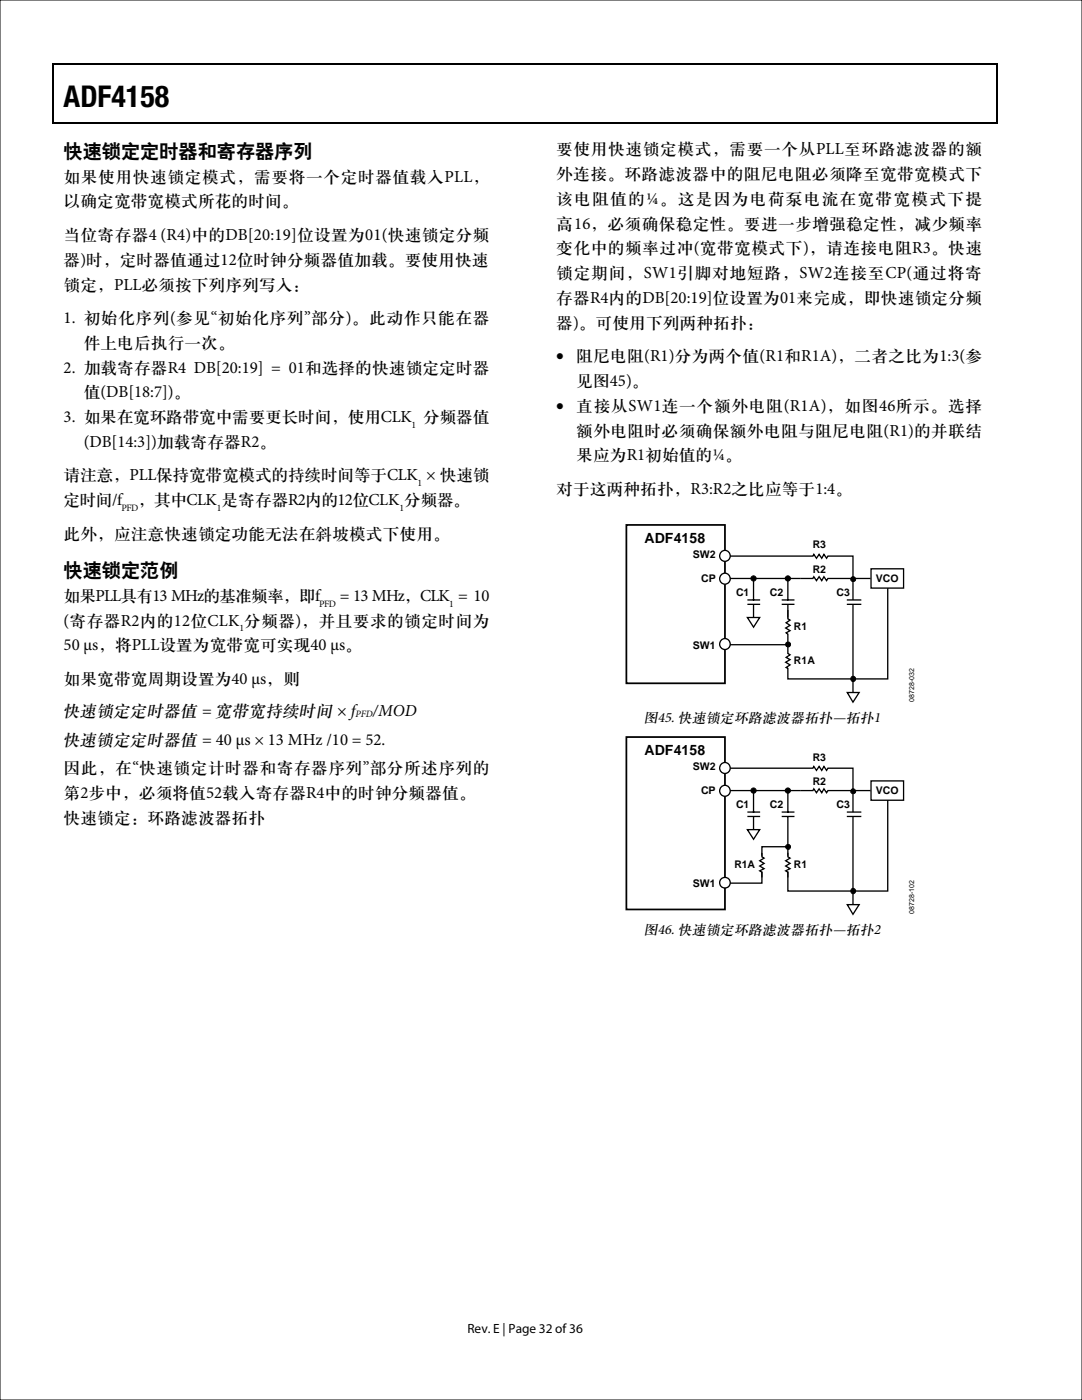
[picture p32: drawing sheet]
<svg xmlns="http://www.w3.org/2000/svg" width="216mm" height="279mm" viewBox="0 0 216 279" stroke-linecap="round" stroke-linejoin="round" font-family="sans-serif">
<defs><g id="words">
<text font-size="6" x="12.7" y="21.3">ADF4158</text>
<g font-size="3.9" fill="#070001">
<text x="12.7" y="31.3">快速锁定定时器和寄存器序列</text>
<text x="12.7" y="115">快速锁定范例</text>
</g>
<g font-size="3.4" fill="#070001">
<text x="111" y="30.8">要使用快速锁定模式，需要一个从PLL至环路滤波器的额</text>
<text x="111" y="35.8">外连接。环路滤波器中的阻尼电阻必须降至宽带宽模式下</text>
<text x="12.7" y="36.3">如果使用快速锁定模式，需要将一个定时器值载入PLL，</text>
<text x="12.7" y="41.2">以确定宽带宽模式所花的时间。</text>
<text x="111" y="40.7">该电阻值的¼。这是因为电荷泵电流在宽带宽模式下提</text>
<text x="12.7" y="47.9">当位寄存器4 (R4)中的DB[20:19]位设置为01(快速锁定分频</text>
<text x="111" y="45.6">高16，必须确保稳定性。要进一步增强稳定性，减少频率</text>
<text x="12.7" y="52.8">器)时，定时器值通过12位时钟分频器值加载。要使用快速</text>
<text x="111" y="50.6">变化中的频率过冲(宽带宽模式下)，请连接电阻R3。快速</text>
<text x="12.7" y="57.8">锁定，PLL必须按下列序列写入：</text>
<text x="111" y="55.5">锁定期间，SW1引脚对地短路，SW2连接至CP(通过将寄</text>
<text x="12.7" y="64.5">1. 初始化序列(参见“初始化序列”部分)。此动作只能在器</text>
<text x="111" y="60.5">存器R4内的DB[20:19]位设置为01来完成，即快速锁定分频</text>
<text x="111" y="65.4">器)。可使用下列两种拓扑：</text>
<text x="16.7" y="69.4">件上电后执行一次。</text>
<text x="12.7" y="74.4">2. 加载寄存器R4 DB[20:19] = 01和选择的快速锁定定时器</text>
<text x="115" y="77">见图45)。</text>
<text x="115" y="72.1">阻尼电阻(R1)分为两个值(R1和R1A)，二者之比为1:3(参</text>
<text x="16.7" y="79.3">值(DB[18:7])。</text>
<text x="115" y="82">直接从SW1连一个额外电阻(R1A)，如图46所示。选择</text>
<text x="12.7" y="84.2">3. 如果在宽环路带宽中需要更长时间，使用CLK 分频器值</text>
<text x="16.7" y="89.2">(DB[14:3])加载寄存器R2。</text>
<text x="115" y="86.9">额外电阻时必须确保额外电阻与阻尼电阻(R1)的并联结</text>
<text x="12.7" y="95.9">请注意，PLL保持宽带宽模式的持续时间等于CLK × 快速锁</text>
<text x="115" y="91.9">果应为R1初始值的¼。</text>
<text x="12.7" y="100.8">定时间/f</text>
<text x="27.6" y="100.8">，其中CLK 是寄存器R2内的12位CLK 分频器。</text>
<text x="111" y="98.6">对于这两种拓扑，R3:R2之比应等于1:4。</text>
<text x="12.7" y="107.5">此外，应注意快速锁定功能无法在斜坡模式下使用。</text>
<text x="12.7" y="119.9">如果PLL具有13 MHz的基准频率，即f</text>
<text x="67.8" y="119.9">= 13 MHz，CLK = 10</text>
<text x="12.7" y="124.9">(寄存器R2内的12位CLK 分频器)，并且要求的锁定时间为</text>
<text x="12.7" y="129.8">50 μs，将PLL设置为宽带宽可实现40 μs。</text>
<text x="12.7" y="136.5">如果宽带宽周期设置为40 μs，则</text>
<text x="12.5" y="142.9">快速锁定定时器值 = 宽带宽持续时间 × f</text>
<text x="12.5" y="148.6">快速锁定定时器值 = 40 µs × 13 MHz /10 = 52.</text>
<text x="12.7" y="154.3">因此，在“快速锁定计时器和寄存器序列”部分所述序列的</text>
<text x="12.7" y="159.2">第2步中，必须将值52载入寄存器R4中的时钟分频器值。</text>
<text x="12.7" y="164.2">快速锁定：环路滤波器拓扑</text>
</g>
<g font-size="3.3">
<text x="111" y="72.1">•</text>
<text x="111" y="82">•</text>
<text x="74.4" y="142.9">/MOD</text>
</g>
<g font-size="2.9">
<text x="128.4" y="144.1">图45. 快速锁定环路滤波器拓扑—拓扑1</text>
<text x="128.4" y="186.4">图46. 快速锁定环路滤波器拓扑—拓扑2</text>
</g>
<g font-size="2.8">
<text x="128.6" y="108.4">ADF4158</text>
<text x="128.6" y="150.7">ADF4158</text>
</g>
<text font-size="2.7" x="93.3" y="266">Rev. E | Page 32 of 36</text>
<g font-size="2.1">
<text x="138.2" y="111.3">SW2</text>
<text x="162.2" y="109.5">R3</text>
<text x="139.9" y="116.2">CP</text>
<text x="146.9" y="118.9">C1</text>
<text x="153.6" y="118.9">C2</text>
<text x="162.2" y="114.4">R2</text>
<text x="166.9" y="118.9">C3</text>
<text x="174.8" y="116.2">VCO</text>
<text x="158.4" y="125.8">R1</text>
<text x="138.2" y="129.5">SW1</text>
<text x="158.4" y="132.6">R1A</text>
<text x="138.2" y="153.6">SW2</text>
<text x="162.2" y="151.8">R3</text>
<text x="139.9" y="158.5">CP</text>
<text x="146.9" y="161.2">C1</text>
<text x="153.6" y="161.2">C2</text>
<text x="162.2" y="156.7">R2</text>
<text x="166.9" y="161.2">C3</text>
<text x="174.8" y="158.5">VCO</text>
<text x="146.5" y="173.3">R1A</text>
<text x="158.4" y="173.3">R1</text>
<text x="138.2" y="177.1">SW1</text>
</g>
<g font-size="2" fill="#070001">
<text x="82.1" y="85.3">1</text>
<text x="24.2" y="101.9">PFD</text>
<text x="43.3" y="101.9">1</text>
<text x="79.7" y="101.9">1</text>
<text x="83.3" y="97">1</text>
<text x="47.8" y="126">1</text>
<text x="63.7" y="121">PFD</text>
<text x="89.6" y="121">1</text>
</g>
<text font-size="1.9" x="70.9" y="143.1">PFD</text>
<g font-size="1.4">
<text x="182.4" y="140.1" transform="rotate(-90 182.4 140.1)">08728-032</text>
<text x="182.4" y="182.4" transform="rotate(-90 182.4 182.4)">08728-102</text>
</g>
</g></defs>
<path d="M10.5 12.7h.3v1h-.3zM10.5 12.7h.3v.3h-.3zM133.3 12.7h.3v.3h-.3zM198.8 12.7h.2v1h-.2zM198.8 12.7h.2v.3h-.2zM10.5 24.4h.3v.2h-.3zM133.1 24.4h.2v.2h-.2zM198.8 24.4h.2v.2h-.2z" fill="#000"/>
<path d="M10.7 13.7v10.7M10.8 12.8h122.5M133.6 12.8h65.2M198.9 13.7v10.7M10.8 24.5h188" fill="none" stroke="#000" stroke-width=".25"/>
<path d="M125 104.8h19.7v31.6h-19.7z" fill="#fff"/>
<path d="M125 104.8h19.7v31.6h-19.7z" fill="none" stroke="#000" stroke-width=".35"/>
<g fill="#000">
<circle cx="150.4" cy="115.4" r=".52"/>
<circle cx="157.2" cy="128.6" r=".49"/>
</g>
<g fill="none" stroke="#000" stroke-width=".2">
<circle cx="150.4" cy="115.4" r=".52"/>
<circle cx="157.2" cy="128.6" r=".49"/>
</g>
<path d="M149.1 119.7h2.6M150.4 115.8v4M149.1 120.6h2.6M150.4 120.6v2.6" fill="none" stroke="#000" stroke-width=".26"/>
<path d="M149.1 123.2h2.5l-1.2 2z" fill="#fff"/>
<path d="M169 119.7h2.9M149.1 123.2h2.5l-1.2 2zM169 120.6h2.9M170.2 135.5v2.7" fill="none" stroke="#000" stroke-width=".26"/>
<g fill="#000">
<circle cx="170.2" cy="115.6" r=".49"/>
<circle cx="170.2" cy="135.5" r=".51"/>
</g>
<g fill="none" stroke="#000" stroke-width=".2">
<circle cx="170.2" cy="115.6" r=".49"/>
<circle cx="170.2" cy="135.5" r=".51"/>
</g>
<path d="M169.1 138.2h2.3l-1.2 1.9z" fill="#fff"/>
<path d="M156 119.7h2.5M157.2 115.8v4M156 120.6h2.5M157.2 120.6v2.6M169.1 138.2h2.3l-1.2 1.9z" fill="none" stroke="#000" stroke-width=".26"/>
<circle cx="157.2" cy="115.4" r=".52" fill="#000"/>
<circle cx="157.2" cy="115.4" r=".52" fill="none" stroke="#000" stroke-width=".2"/>
<path d="M162.4 110.8h3.1l-.1 .4h-3.2z" fill="#fff"/>
<path d="M144.4 111h17.8l.2-.4 .5 .8 .5-.8 .6 .8 .4-.8 .5 .8 .3-.4h5v8.7M170.2 120.6v14.8" fill="none" stroke="#000" stroke-width=".26"/>
<path d="M162.4 115.3h3.1l-.1 .4h-3.2z" fill="#fff"/>
<path d="M144.4 115.4h17.8l.2-.3 .5 .8 .5-.8 .6 .8 .4-.8 .5 .8 .3-.5h8.5M144.4 128.7h12.8" fill="none" stroke="#000" stroke-width=".26"/>
<path d="M157 123.2l.5 .2v3.2l-.5-.2z" fill="#fff"/>
<path d="M157.2 121.7v1.8l.4 .3-.7 .5 .7 .5-.8 .5 .8 .6-.7 .4 .3 .3v2" fill="none" stroke="#000" stroke-width=".26"/>
<path d="M157 130.2l.5 .1v3.1l-.5-.2z" fill="#fff"/>
<path d="M177.1 117.4v18.1h-19.9v-2.1l-.3-.2 .7-.5-.8-.5 .8-.6-.7-.4 .7-.5-.4-.3v-1.8" fill="none" stroke="#000" stroke-width=".26"/>
<circle cx="144.6" cy="110.9" r="1.07" fill="#fff"/>
<circle cx="144.6" cy="110.9" r="1.07" fill="none" stroke="#000" stroke-width=".26"/>
<circle cx="144.6" cy="128.5" r="1.07" fill="#fff"/>
<circle cx="144.6" cy="128.5" r="1.07" fill="none" stroke="#000" stroke-width=".26"/>
<circle cx="144.6" cy="115.5" r="1.07" fill="#fff"/>
<g fill="none" stroke="#000" stroke-width=".26">
<path d="M173.8 113.5h6.5v3.9h-6.5z"/>
<circle cx="144.6" cy="115.5" r="1.07"/>
</g>
<path d="M125 147.1h19.7v34.4h-19.7z" fill="#fff"/>
<path d="M125 147.1h19.7v34.4h-19.7z" fill="none" stroke="#000" stroke-width=".35"/>
<g fill="#000">
<circle cx="150.4" cy="157.8" r=".52"/>
<circle cx="157.3" cy="169" r=".48"/>
</g>
<g fill="none" stroke="#000" stroke-width=".2">
<circle cx="150.4" cy="157.8" r=".52"/>
<circle cx="157.3" cy="169" r=".48"/>
</g>
<path d="M150.4 158.1v4.1M149.1 162.9h2.6M149.1 162.1h2.6M150.4 162.9v2.7" fill="none" stroke="#000" stroke-width=".26"/>
<path d="M149.1 165.6h2.5l-1.2 1.9z" fill="#fff"/>
<path d="M149.1 165.6h2.5l-1.2 1.9zM169 162.9h2.9M169 162.1h2.9M170.2 177.8v2.7" fill="none" stroke="#000" stroke-width=".26"/>
<g fill="#000">
<circle cx="170.2" cy="157.9" r=".49"/>
<circle cx="170.2" cy="177.8" r=".51"/>
</g>
<g fill="none" stroke="#000" stroke-width=".2">
<circle cx="170.2" cy="157.9" r=".49"/>
<circle cx="170.2" cy="177.8" r=".51"/>
</g>
<path d="M169.1 180.5h2.3l-1.2 2z" fill="#fff"/>
<path d="M157.2 158.1v4.1M156 162.9h2.5M156 162.1h2.5M157.2 162.9v8.4M169.1 180.5h2.3l-1.2 2z" fill="none" stroke="#000" stroke-width=".26"/>
<circle cx="157.2" cy="157.8" r=".52" fill="#000"/>
<circle cx="157.2" cy="157.8" r=".52" fill="none" stroke="#000" stroke-width=".2"/>
<path d="M162.4 153.1h3.1l-.1 .5h-3.2z" fill="#fff"/>
<path d="M144.4 153.3h17.8l.2-.3 .5 .7 .5-.7 .6 .7 .4-.7 .5 .7 .3-.4h5v8.8M170.2 162.9v14.8" fill="none" stroke="#000" stroke-width=".26"/>
<path d="M162.4 157.6h3.1l-.1 .4h-3.2z" fill="#fff"/>
<path d="M144.4 157.8h17.8l.2-.4 .5 .8 .5-.8 .6 .8 .4-.8 .5 .8 .3-.4h8.5M177.1 159.7v18.1h-19.9v-6.8M157.2 169h-5.2v7.2h-7.3" fill="none" stroke="#000" stroke-width=".26"/>
<circle cx="144.6" cy="153.3" r="1.07" fill="#fff"/>
<circle cx="144.6" cy="153.3" r="1.07" fill="none" stroke="#000" stroke-width=".26"/>
<circle cx="144.6" cy="176.2" r="1.06" fill="#fff"/>
<circle cx="144.6" cy="176.2" r="1.06" fill="none" stroke="#000" stroke-width=".26"/>
<circle cx="144.6" cy="157.8" r="1.07" fill="#fff"/>
<g fill="none" stroke="#000" stroke-width=".26">
<path d="M173.8 155.9h6.5v3.8h-6.5z"/>
<circle cx="144.6" cy="157.8" r="1.07"/>
</g>
<path d="M157 170.7l.5 .2v3.1l-.5-.1z" fill="#fff"/>
<path d="M157.2 170.2v.8l.4 .3-.8 .5 .8 .5-.8 .5 .8 .6-.8 .4 .4 .3v1" fill="none" stroke="#000" stroke-width=".26"/>
<path d="M151.8 170.7l.5 .2v3.1l-.5-.1z" fill="#fff"/>
<path d="M152 170.2v.8l.5 .3-.9 .5 .9 .5-.9 .5 .9 .6-.9 .4 .4 .3v1" fill="none" stroke="#000" stroke-width=".26"/>
<path d="M0 0h215.9v279.4h-215.9z" fill="none" stroke="#080102" stroke-width=".2"/>
<use href="#words"/>
</svg>
